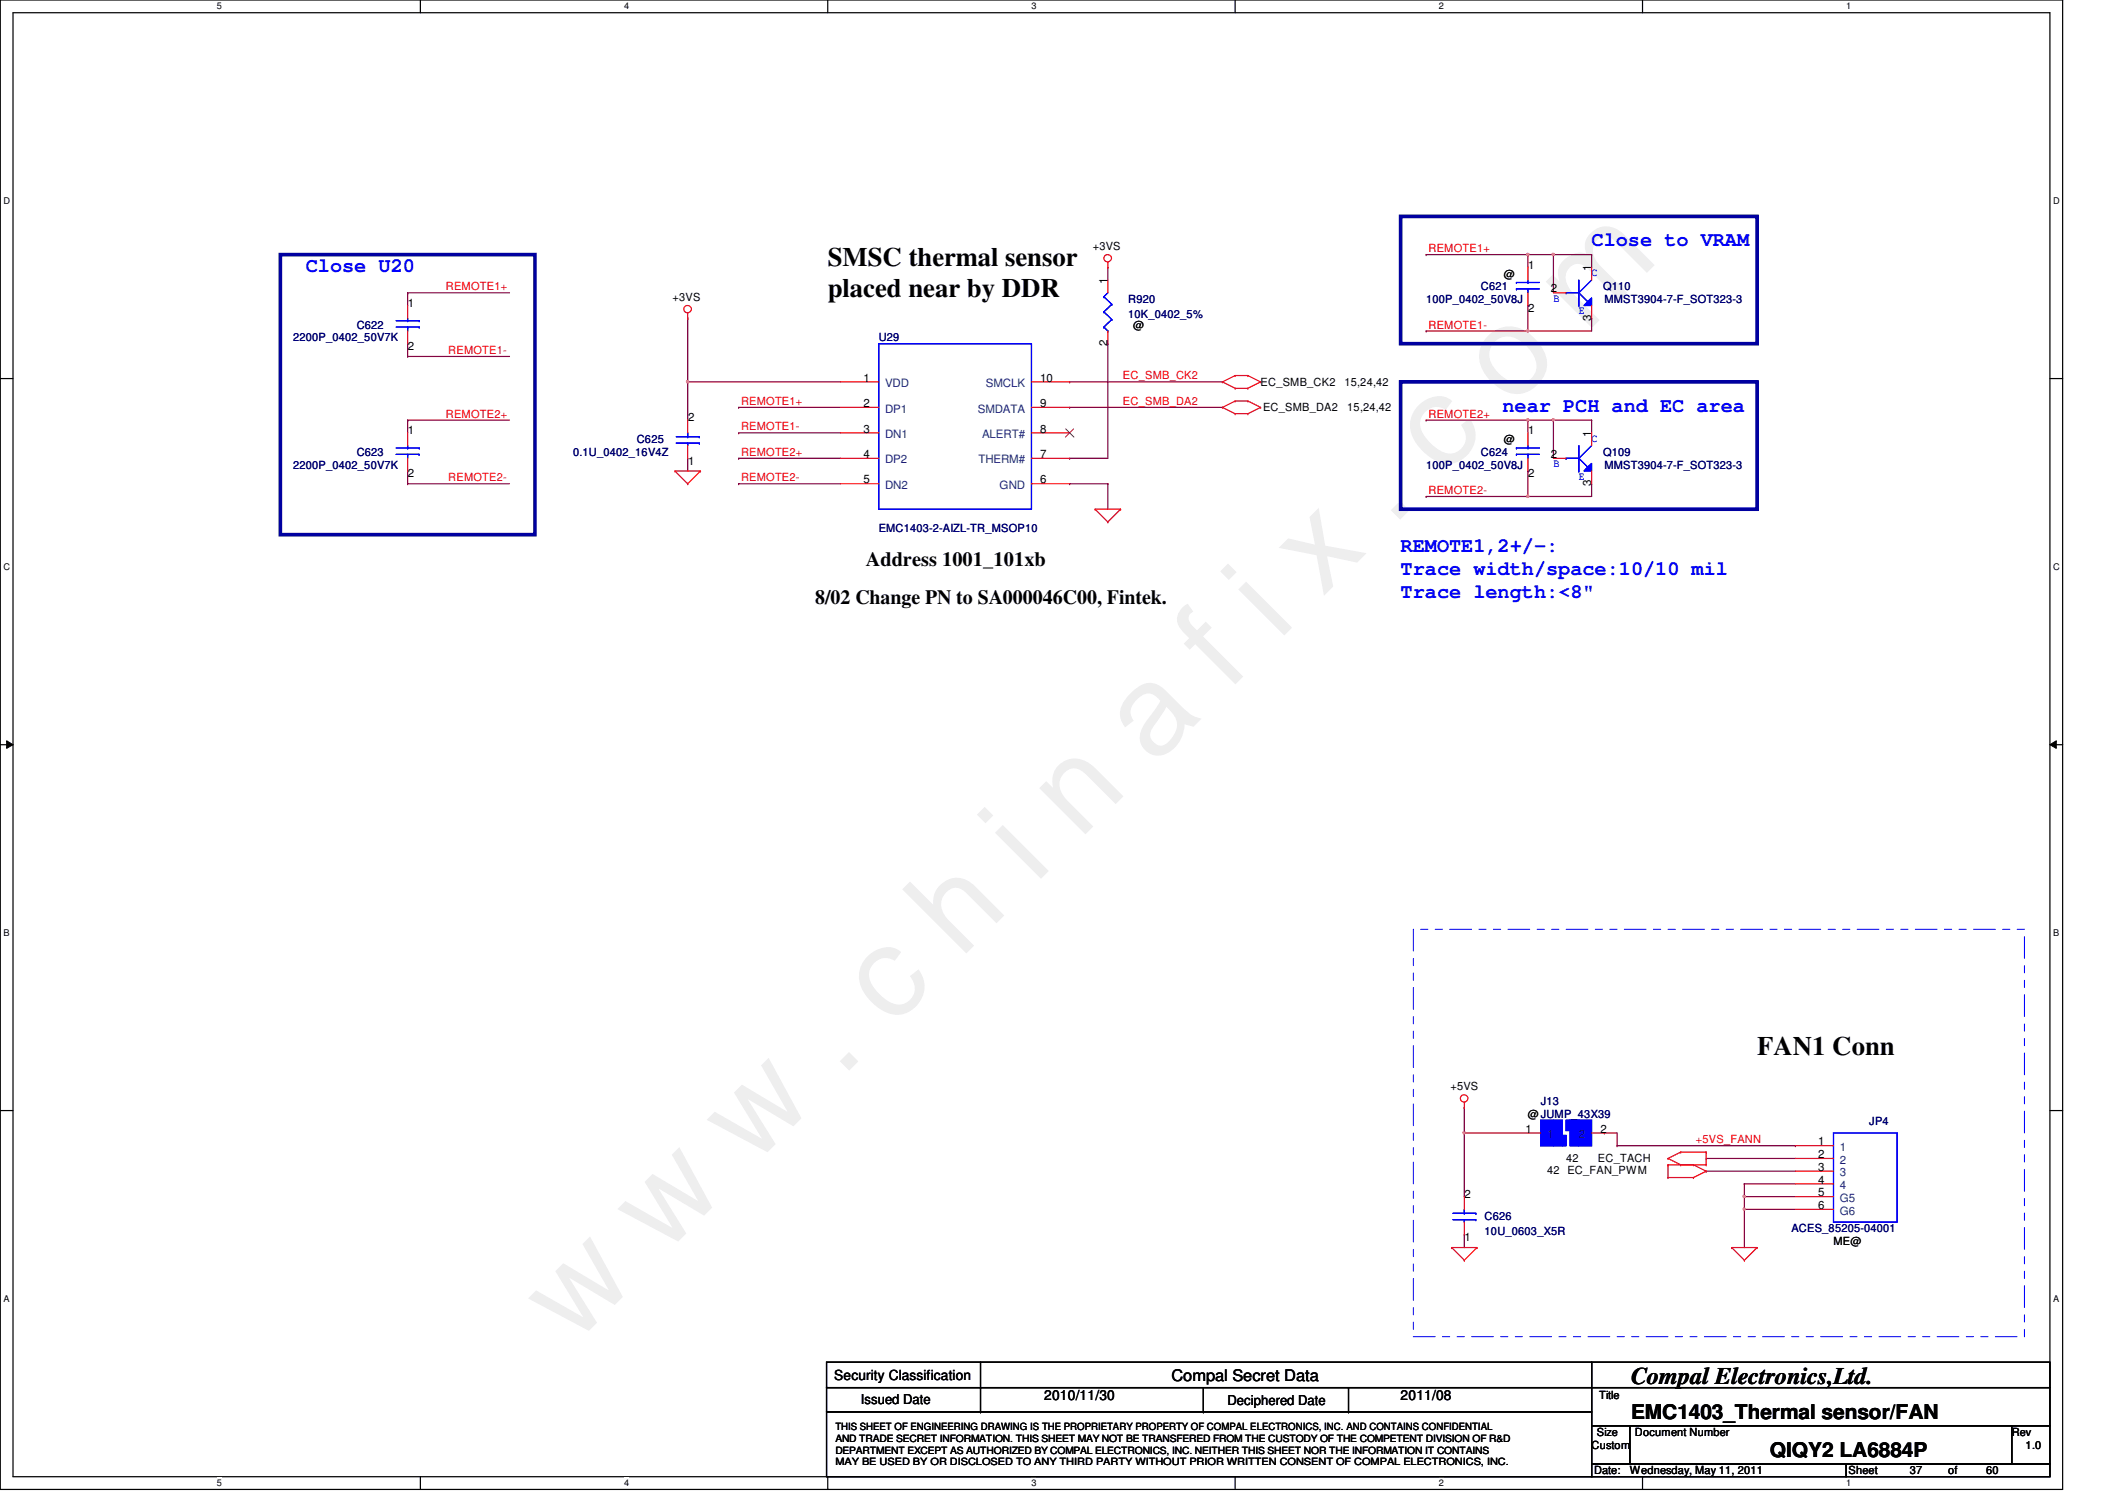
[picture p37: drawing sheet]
<svg xmlns="http://www.w3.org/2000/svg" width="297mm" height="210mm" viewBox="0 0 297 210" stroke-linecap="round" stroke-linejoin="round" font-family="sans-serif">
<defs><g id="words">
<text font-size="17.6" fill="#f0f" x="80.1" y="188" transform="rotate(-45 80.1 188)">w w w . c h i n a f i x . c o m</text>
<g font-size="3.7">
<text x="115.6" y="37.2">SMSC thermal sensor</text>
<text x="115.6" y="41.5">placed near by DDR</text>
<text x="245.4" y="147.4">FAN1 Conn</text>
</g>
<text font-size="3.3" x="227.8" y="193.3">Compal Electronics,Ltd.</text>
<g font-size="2.8" fill="#00f">
<text x="222.3" y="34.4">Close to VRAM</text>
<text x="42.7" y="37.9">Close U20</text>
<text x="209.8" y="57.5">near PCH and EC area</text>
<text x="195.6" y="77">REMOTE1,2+/-:</text>
<text x="195.6" y="80.3">Trace width/space:10/10 mil</text>
<text x="195.6" y="83.5">Trace length:&lt;8&quot;</text>
</g>
<g font-size="2.8">
<text x="120.9" y="79">Address 1001_101xb</text>
<text x="113.8" y="84.4">8/02 Change PN to SA000046C00, Fintek.</text>
<text x="227.8" y="198.2">EMC1403_Thermal sensor/FAN</text>
<text x="247.2" y="203.5">QIQY2 LA6884P</text>
</g>
<text font-size="2.2" x="163.6" y="192.8">Compal Secret Data</text>
<g font-size="1.9">
<text x="116.5" y="192.7">Security Classification</text>
<text x="120.2" y="196">Issued Date</text>
<text x="145.8" y="195.6">2010/11/30</text>
<text x="171.4" y="196.2">Deciphered Date</text>
<text x="195.6" y="195.6">2011/08</text>
</g>
<g font-size="1.6">
<text x="152.6" y="34.9">+3VS</text>
<text x="93.9" y="42">+3VS</text>
<text x="154.7" y="39.7" transform="rotate(-90 154.7 39.7)">1</text>
<text x="210" y="38.8">@</text>
<text x="213.4" y="37.5">1</text>
<text x="216.6" y="40.8">2</text>
<text x="222.2" y="37.9" transform="rotate(-90 222.2 37.9)">1</text>
<text x="57" y="42.8">1</text>
<text x="158.3" y="45.9">@</text>
<text x="213.4" y="43.6">2</text>
<text x="222.2" y="44.8" transform="rotate(-90 222.2 44.8)">3</text>
<text x="57" y="48.9">2</text>
<text x="120.6" y="53.3">1</text>
<text x="145.3" y="53.3">10</text>
<text x="154.7" y="48.3" transform="rotate(-90 154.7 48.3)">2</text>
<text x="176" y="53.9">EC_SMB_CK2</text>
<text x="187.8" y="53.9">15,24,42</text>
<text x="96.1" y="58.8">2</text>
<text x="120.6" y="56.8">2</text>
<text x="145.3" y="56.8">9</text>
<text x="176.4" y="57.4">EC_SMB_DA2</text>
<text x="188.2" y="57.4">15,24,42</text>
<text x="57" y="60.6">1</text>
<text x="96.1" y="64.9">1</text>
<text x="120.6" y="60.4">3</text>
<text x="120.6" y="64">4</text>
<text x="145.3" y="60.4">8</text>
<text x="145.3" y="64">7</text>
<text x="210" y="61.9">@</text>
<text x="213.4" y="60.6">1</text>
<text x="216.6" y="64">2</text>
<text x="222.2" y="61" transform="rotate(-90 222.2 61)">1</text>
<text x="57" y="66.7">2</text>
<text x="120.6" y="67.5">5</text>
<text x="145.3" y="67.5">6</text>
<text x="213.4" y="66.7">2</text>
<text x="222.2" y="67.9" transform="rotate(-90 222.2 67.9)">3</text>
<text x="202.5" y="152.2">+5VS</text>
<text x="213" y="158.2">1</text>
<text x="213.4" y="156.1">@JUMP_43X39</text>
<text x="223.5" y="158.2">2</text>
<text x="253.9" y="160">1</text>
<text x="253.9" y="161.7">2</text>
<text x="204.5" y="167.3">2</text>
<text x="216" y="163.9">42 EC_FAN_PWM</text>
<text x="218.7" y="162.3">42</text>
<text x="223.2" y="162.3">EC_TACH</text>
<text x="253.9" y="163.5">3</text>
<text x="253.9" y="167.1">5</text>
<text x="253.9" y="165.3">4</text>
<text x="204.5" y="173.3">1</text>
<text x="253.9" y="168.9">6</text>
<text x="256" y="173.9">ME@</text>
<text x="223.3" y="195.4">Title</text>
<text x="222.3" y="202.3">Custom</text>
<text x="223" y="200.6">Size</text>
<text x="228.3" y="200.6">Document Number</text>
<text x="280.9" y="200.6">Rev</text>
<text x="282.9" y="202.3">1.0</text>
<text x="222.6" y="205.9">Date:</text>
<text x="227.6" y="205.9">Wednesday, May 11, 2011</text>
<text x="258.2" y="205.9">Sheet</text>
<text x="266.7" y="205.9">37</text>
<text x="272" y="205.9">of</text>
<text x="277.4" y="205.9">60</text>
</g>
<g font-size="1.6" fill="#f00">
<text x="199.5" y="35.2">REMOTE1+</text>
<text x="62.3" y="40.6">REMOTE1+</text>
<text x="199.5" y="45.9">REMOTE1-</text>
<text x="62.6" y="49.4">REMOTE1-</text>
<text x="156.8" y="53">EC_SMB_CK2</text>
<text x="62.3" y="58.3">REMOTE2+</text>
<text x="103.5" y="56.6">REMOTE1+</text>
<text x="156.8" y="56.6">EC_SMB_DA2</text>
<text x="199.5" y="58.3">REMOTE2+</text>
<text x="103.5" y="60.1">REMOTE1-</text>
<text x="103.5" y="63.7">REMOTE2+</text>
<text x="62.6" y="67.2">REMOTE2-</text>
<text x="103.5" y="67.2">REMOTE2-</text>
<text x="199.5" y="69">REMOTE2-</text>
<text x="236.8" y="159.7">+5VS_FANN</text>
</g>
<g font-size="1.6" fill="#000080">
<text x="206.8" y="40.6">C621</text>
<text x="223.9" y="40.6">Q110</text>
<text x="40.9" y="47.7">2200P_0402_50V7K</text>
<text x="49.8" y="45.9">C622</text>
<text x="122.7" y="47.7">U29</text>
<text x="157.5" y="42.3">R920</text>
<text x="157.5" y="44.4">10K_0402_5%</text>
<text x="199.2" y="42.3">100P_0402_50V8J</text>
<text x="224" y="42.3">MMST3904-7-F_SOT323-3</text>
<text x="40.9" y="65.4">2200P_0402_50V7K</text>
<text x="49.8" y="63.7">C623</text>
<text x="80" y="63.7">0.1U_0402_16V4Z</text>
<text x="88.9" y="61.9">C625</text>
<text x="199.2" y="65.4">100P_0402_50V8J</text>
<text x="206.8" y="63.7">C624</text>
<text x="223.9" y="63.7">Q109</text>
<text x="224" y="65.4">MMST3904-7-F_SOT323-3</text>
<text x="122.7" y="74.3">EMC1403-2-AIZL-TR_MSOP10</text>
<text x="215.2" y="154.3">J13</text>
<text x="261" y="157.2">JP4</text>
<text x="207.3" y="170.3">C626</text>
<text x="207.3" y="172.5">10U_0603_X5R</text>
<text x="250.2" y="172.1">ACES_85205-04001</text>
</g>
<g font-size="1.6" fill="#00f">
<text x="222.3" y="38.6">C</text>
<text x="216.9" y="42.1">B</text>
<text x="220.5" y="43.9">E</text>
<text x="216.9" y="65.2">B</text>
<text x="222.3" y="61.7">C</text>
<text x="220.5" y="67">E</text>
</g>
<g font-size="1.6" fill="#004080">
<text x="123.6" y="57.6">DP1</text>
<text x="123.6" y="54.1">VDD</text>
<text x="136.6" y="57.6">SMDATA</text>
<text x="137.7" y="54.1">SMCLK</text>
<text x="123.6" y="61.2">DN1</text>
<text x="123.6" y="64.7">DP2</text>
<text x="136.6" y="64.7">THERM#</text>
<text x="137.1" y="61.2">ALERT#</text>
<text x="123.6" y="68.3">DN2</text>
<text x="139.6" y="68.3">GND</text>
<text x="216" y="158.9">1</text>
<text x="220.5" y="158.9">2</text>
<text x="256.9" y="160.7">1</text>
<text x="256.9" y="162.5">2</text>
<text x="256.9" y="164.3">3</text>
<text x="256.9" y="167.8">G5</text>
<text x="256.9" y="166.1">4</text>
<text x="256.9" y="169.6">G6</text>
</g>
<g font-size="1.4">
<text x="116.7" y="199.7">THIS SHEET OF ENGINEERING DRAWING IS THE PROPRIETARY PROPERTY OF COMPAL ELECTRONICS, INC. AND CONTAINS CONFIDENTIAL</text>
<text x="116.7" y="201.4">AND TRADE SECRET INFORMATION. THIS SHEET MAY NOT BE TRANSFERED FROM THE CUSTODY OF THE COMPETENT DIVISION OF R&amp;D</text>
<text x="116.7" y="203">DEPARTMENT EXCEPT AS AUTHORIZED BY COMPAL ELECTRONICS, INC. NEITHER THIS SHEET NOR THE INFORMATION IT CONTAINS</text>
<text x="116.7" y="204.7">MAY BE USED BY OR DISCLOSED TO ANY THIRD PARTY WITHOUT PRIOR WRITTEN CONSENT OF COMPAL ELECTRONICS, INC.</text>
</g>
<g font-size="1.3">
<text x="30.3" y="1.3">5</text>
<text x="87.2" y="1.3">4</text>
<text x="144" y="1.3">3</text>
<text x="200.9" y="1.3">2</text>
<text x="257.8" y="1.3">1</text>
<text x=".5" y="28.4">D</text>
<text x="286.7" y="28.4">D</text>
<text x=".5" y="79.5">C</text>
<text x="286.7" y="79.5">C</text>
<text x=".5" y="130.7">B</text>
<text x="286.7" y="130.7">B</text>
<text x=".5" y="181.8">A</text>
<text x="286.7" y="181.8">A</text>
<text x="30.3" y="207.5">5</text>
<text x="87.2" y="207.5">4</text>
<text x="144" y="207.5">3</text>
<text x="200.9" y="207.5">2</text>
<text x="257.8" y="207.5">1</text>
</g>
</g></defs>
<path d="M0 0h288.1v208h-288.1zM1.8 1.8h284.5v204.4h-284.5z" fill="none" stroke="#000" stroke-width=".17"/>
<g fill="#fff">
<path d="M30.3 .2h.6v1.4h-.6z"/>
<path d="M30.3 206.4h.6v1.4h-.6z"/>
</g>
<path d="M58.7 0v1.8M58.7 206.2v1.8" fill="none" stroke="#000" stroke-width=".17"/>
<g fill="#fff">
<path d="M87.2 .2h.6v1.4h-.6z"/>
<path d="M87.2 206.4h.6v1.4h-.6z"/>
</g>
<path d="M115.6 0v1.8M115.6 206.2v1.8" fill="none" stroke="#000" stroke-width=".17"/>
<g fill="#fff">
<path d="M144 .2h.7v1.4h-.7z"/>
<path d="M144 206.4h.7v1.4h-.7z"/>
</g>
<path d="M172.5 0v1.8M172.5 206.2v1.8" fill="none" stroke="#000" stroke-width=".17"/>
<g fill="#fff">
<path d="M200.9 .2h.7v1.4h-.7z"/>
<path d="M200.9 206.4h.7v1.4h-.7z"/>
</g>
<path d="M229.4 0v1.8M229.4 206.2v1.8" fill="none" stroke="#000" stroke-width=".17"/>
<g fill="#fff">
<path d="M257.8 .2h.7v1.4h-.7z"/>
<path d="M257.8 206.4h.7v1.4h-.7z"/>
<path d="M.5 27.3h.9v1.4h-.9z"/>
<path d="M286.7 27.3h.9v1.4h-.9z"/>
<path d="M.5 78.4h.9v1.4h-.9z"/>
<path d="M286.7 78.4h.9v1.4h-.9z"/>
</g>
<path d="M0 52.9h1.8M286.3 52.9h1.8" fill="none" stroke="#000" stroke-width=".17"/>
<g fill="#fff">
<path d="M.5 129.5h.8v1.4h-.8z"/>
<path d="M286.7 129.5h.8v1.4h-.8z"/>
</g>
<path d="M0 104h1.8M286.3 104h1.8" fill="none" stroke="#000" stroke-width=".17"/>
<path d="M.9 103.5l.9 .5-.9 .5zM286.3 104l.9-.5v1z" fill="#000"/>
<path d="M.9 103.5l.9 .5-.9 .5zM286.3 104l.9-.5v1z" fill="none" stroke="#000" stroke-width=".14"/>
<g fill="#fff">
<path d="M.5 180.6h.8v1.4h-.8z"/>
<path d="M286.7 180.6h.8v1.4h-.8z"/>
</g>
<path d="M0 155.1h1.8M286.3 155.1h1.8" fill="none" stroke="#000" stroke-width=".17"/>
<path d="M243.6 168.9h.1M243.6 168.9v5.3" fill="none" stroke="#800040" stroke-width=".17"/>
<path d="M243.5 168.8h.2v.2h-.2z" fill-rule="evenodd" fill="#f0f"/>
<path d="M243.5 168.8h.2v.2h-.2z" fill="none" stroke="#f0f" stroke-width=".17"/>
<path d="M243.6 167.1h.1M243.6 168.9h.1M243.6 165.3h.1M243.6 167.1h7.1M243.6 168.9h7.1M243.6 165.3h7.1M243.6 167.1v1.8" fill="none" stroke="#800040" stroke-width=".17"/>
<path d="M243.5 167h.2v.2h-.2z" fill-rule="evenodd" fill="#f0f"/>
<path d="M243.5 167h.2v.2h-.2z" fill="none" stroke="#f0f" stroke-width=".17"/>
<g fill="none" stroke="#800040" stroke-width=".17">
<path d="M56.9 58.7h.1M56.9 49.8h.1M56.9 48h.1M56.9 40.9h.1M56.9 40.9v1.8M56.9 48v1.8M56.9 58.7v1.7M56.9 58.7h14.3M56.9 49.8h14.3M56.9 40.9h14.3M56.9 67.6h.1M56.9 65.8h.1"/>
<path d="M56.9 67.6h14.3M56.9 65.8v1.8M225.8 160h24.9M238.3 161.8h.1M238.3 163.6h.1M238.3 161.8h12.4M238.3 163.6h12.4M243.6 165.3h.1M243.6 165.3v1.8M250.7 160h.1"/>
</g>
<g fill="none" stroke="#f00" stroke-width=".17">
<path d="M56.9 42.7v1.7M56.9 46.2v1.8M56.9 60.4v1.8M56.9 64v1.8M234.7 160.9h3.6M234.7 162.7h3.6M236.5 162.7l1.8 .9M238.3 162.7h.1M238.3 160.9h.1M238.3 163.6h.1M238.3 160.9v1.8M238.3 163.6l-1.8 .9"/>
<path d="M241.8 174.2h.1M241.8 174.2h3.6M241.8 174.2l1.8 1.8M243.6 176h.1M245.4 174.2h.1M245.4 174.2l-1.8 1.8M250.7 160h5.3M250.7 161.8h5.3M250.7 163.6h5.3M250.7 167.1h5.3M250.7 168.9h5.3M250.7 165.3h5.3"/>
</g>
<g fill="none" stroke="#000" stroke-width=".17">
<path d="M115.4 190.2h106.9v3.6h-106.9zM115.4 193.8h106.9v3.4h-106.9zM115.4 197.2h106.9v9h-106.9zM136.9 197.2h.1M136.9 193.8v3.4M168 197.2h.1M168 193.8v3.4M188.3 197.2h.1M188.3 193.8v3.4M222.3 190.2h64v3.6h-64zM222.3 193.8h64v5.3h-64zM222.3 199.1h5.3v5.4h-5.3z"/>
<path d="M227.6 199.1h53.3v5.4h-53.3zM280.9 199.1h5.4v5.4h-5.4zM222.3 204.5h35.5v1.7h-35.5zM257.8 204.5h28.5v1.7h-28.5z"/>
</g>
<path d="M39.2 35.6h35.5v39.1h-35.5zM195.6 30.2h49.8v17.8h-49.8zM195.6 53.3h49.8v17.8h-49.8z" fill="none" stroke="#0000a0" stroke-width=".51"/>
<path d="M197.4 129.8h85.3v56.9h-85.3z" fill="none" stroke="#00f" stroke-width=".14" stroke-dasharray="3 1 1 1 1 1"/>
<g fill="none" stroke="#00f" stroke-width=".17">
<path d="M55.3 45.7h3.2M55.3 44.8h3.2M56.9 44.8h.1M56.9 45.7h.1M56.9 44.4v.4M56.9 45.7v.5M58.5 45.7h.1M58.5 44.8h.1M55.3 63.5h3.2M55.3 62.6h3.2M56.9 62.6h.1M56.9 63.5h.1"/>
<path d="M56.9 62.2v.4M56.9 63.5v.5M58.5 63.5h.1M58.5 62.6h.1M256 158.2h8.9v12.5h-8.9z"/>
</g>
<path d="M243.5 168.8h.2v.2h-.2z" fill-rule="evenodd" fill="#f0f"/>
<path d="M243.5 168.8h.2v.2h-.2z" fill="none" stroke="#f0f" stroke-width=".17"/>
<path d="M243.5 167h.2v.2h-.2z" fill-rule="evenodd" fill="#f0f"/>
<path d="M243.5 167h.2v.2h-.2z" fill="none" stroke="#f0f" stroke-width=".17"/>
<use href="#words"/>
</svg>
